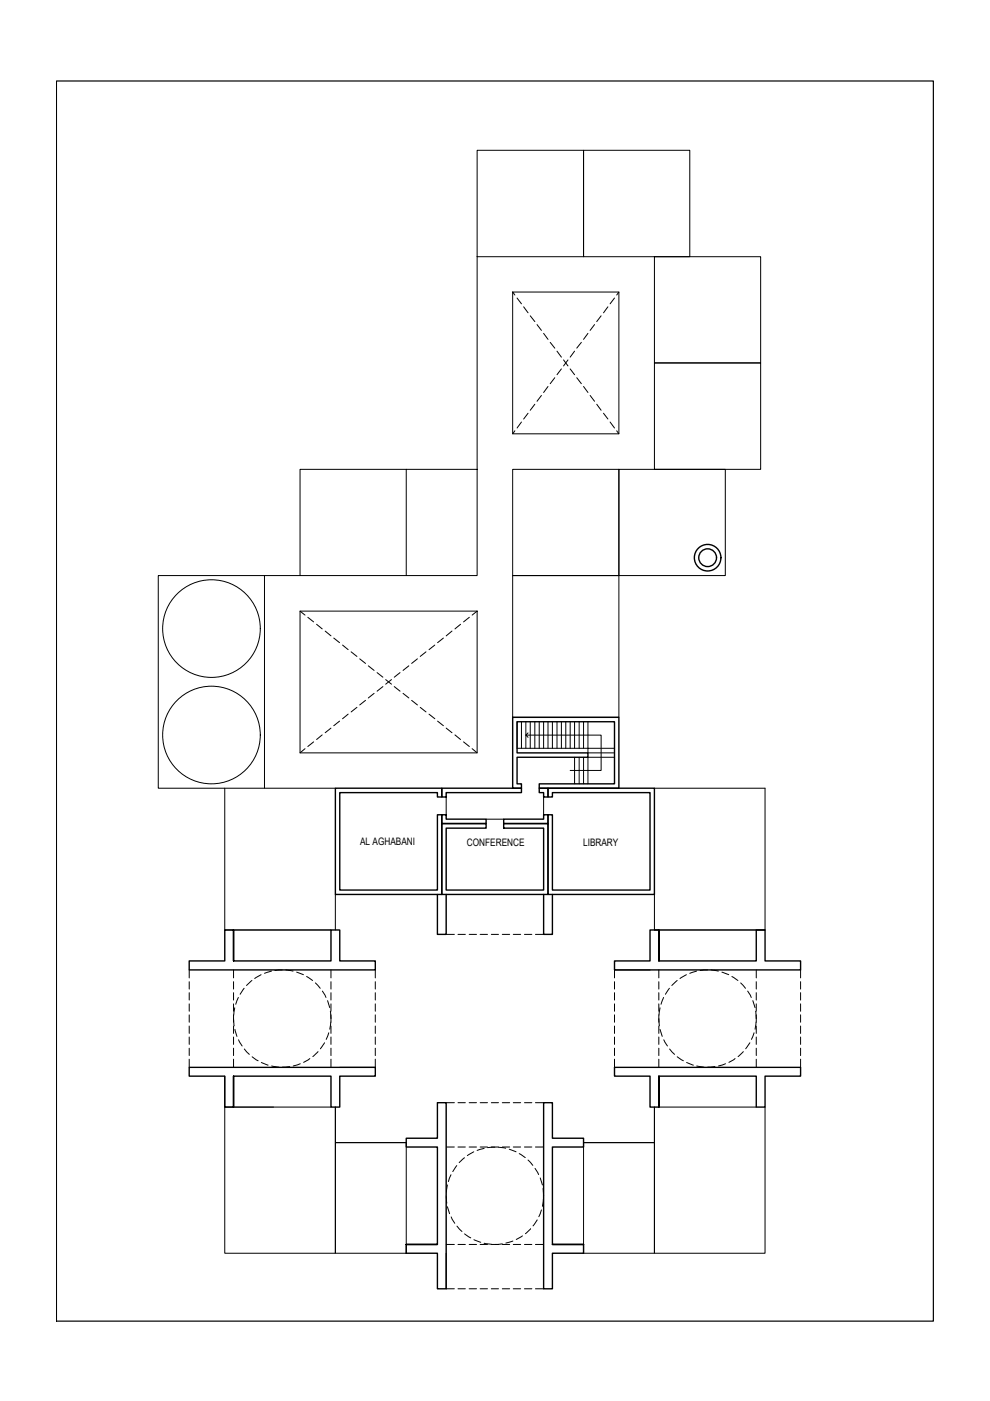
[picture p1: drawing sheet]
<svg xmlns="http://www.w3.org/2000/svg" width="210mm" height="297mm" viewBox="0 0 210 297" stroke-linecap="round" stroke-linejoin="round" font-family="sans-serif">
<defs><g id="words">
<g font-size="2.2">
<text x="76.4" y="179.1">AL AGHABANI</text>
<text x="99" y="179.4">CONFERENCE</text>
<text x="123.6" y="179.4">LIBRARY</text>
</g>
</g></defs>
<!-- layer: 0 -->
<path d="M12 17.2h185.9v262.9h-185.9z" fill="none" stroke="#000" stroke-width=".25"/>
<!-- layer: Elevation 1 -->
<g fill="none" stroke="#000" stroke-width=".21">
<path d="M109.6 153v5.7h15.1v-5.7M110.6 153v5.7M111.5 153v5.7M112.4 153v5.7M113.4 153v5.7M114.3 153v5.7M115.3 153v5.7M116.2 153v5.7M117.1 153v5.7M118.1 153v5.7M119 153v5.7M120 153v5.7"/>
<path d="M120.9 153v5.7M121.8 153v5.7M122.8 153v5.7M123.7 153v5.7M130.3 158.7h-5.6v.9h5.6M94.6 169v3.7M103.1 173.7h3.7M115.3 169v3.7M121.8 160.6v5.6M122.8 160.6v5.6M123.7 160.6v5.6M130.3 160.6h-5.6v5.6"/>
</g>
<!-- layer: Elevation 2 -->
<g fill="none" stroke="#000" stroke-width=".21">
<path d="M101.2 31.9h22.5v22.5h-22.5zM123.7 31.9h22.5v22.5h-22.5zM101.2 54.4v45.1M138.8 54.4h22.5v22.5h-22.5zM108.7 61.9h22.5v30.1h-22.5zM138.8 76.9h22.5v22.6h-22.5zM86.1 99.5h15.1v22.5h-15.1zM86.1 99.5h-22.5v22.5h22.5M108.7 99.5h22.5v22.5h-22.5zM131.2 99.5h22.6v22.5h-22.6zM33.6 122h22.5v45.1h-22.5zM56.1 122h7.5"/>
<path d="M63.6 129.6h37.6v30h-37.6zM108.7 122h22.5v30.1h-22.5zM47.7 167.1v30.1h22.5h-20.7M56.1 167.1h15M138.8 167.1h23.4v30.1h-23.4v-7.6M71.1 189.6v7.6M138.8 197.2h23.4M130.3 205.6h7.5M47.7 228.2v6.5M49.5 234.7h20.7M58 234.7h-10.3v31h23.4v-31v7.6h15M72 226.3h7.6"/>
<path d="M139.7 234.7h20.6M162.2 234.7v31h-23.4v-31v7.6h-15.1M71.1 242.3h15v23.4h-15zM123.7 242.3h15.1v23.4h-15.1zM94.6 265.7v7.5"/>
<circle cx="44.8" cy="133.3" r="10.4"/>
<circle cx="44.8" cy="155.8" r="10.4"/>
</g>
<!-- layer: 0 -->
<path d="M111.5 155.9h16v7.5h-6.6M112 155.4l-.5 .5 .5 .4" fill="none" stroke="#000" stroke-width=".21"/>
<!-- layer: Above -->
<g fill="none" stroke="#000" stroke-width=".21">
<path d="M94.6 198.1h1.7M97.1 198.1h1.6M99.5 198.1h1.5M101.8 198.1h1.6M104.2 198.1h1.5M106.5 198.1h1.6M108.8 198.1h1.6M111.2 198.1h1.6M113.5 198.1h1.8M40.1 205.6v1.7M40.1 208.1v1.6M40.1 210.5v1.5"/>
<path d="M40.1 212.8v1.6M40.1 215.2v1.5M40.1 217.5v1.6M40.1 219.9v1.5M49.5 216l.1 1.5M49.5 205.6v1.7M49.5 208.1v1.6M49.5 210.5v1.5M49.5 212.8v1.6M49.5 215.2v1.5M49.5 217.5v1.6M49.5 219.9v1.5"/>
<path d="M49.8 213.7l-.2 1.5M49.8 218.3l.4 1.4M50.5 211.5l-.5 1.4M51.8 209.5l-.9 1.3M53.4 207.9l-1.1 1M55.4 206.7l-1.4 .8M57.6 205.9l-1.5 .5M59.8 205.6l-1.5 .2M60.6 205.6l1.5 .3M62.9 206.1l1.4 .6M65 207l1.3 .9M66.9 208.4l1 1.1"/>
<path d="M68.4 210.1l.7 1.4M69.5 212.2l.4 1.4M69.7 219l-.5 1.4M70 214.4l.2 1.6M70.1 216.7l-.2 1.5M70.2 205.6v1.7M70.2 208.1v1.6M70.2 210.5v1.5M70.2 212.8v1.6M70.2 215.2v1.5M70.2 217.5v1.6M70.2 219.9v1.5"/>
<path d="M79.6 205.6v1.7M79.6 208.1v1.6M79.6 210.5v1.5M79.6 212.8v1.6M79.6 215.2v1.5M79.6 217.5v1.6M79.6 219.9v1.5M130.3 205.6v1.7M130.3 208.1v1.6M130.3 210.5v1.5M130.3 212.8v1.6M130.3 215.2v1.5"/>
<path d="M130.3 217.5v1.6M130.3 219.9v1.5M139.7 216l.1 1.5M139.7 205.6v1.7M139.7 208.1v1.6M139.7 210.5v1.5M139.7 212.8v1.6M139.7 215.2v1.5M139.7 217.5v1.6M139.7 219.9v1.5M139.9 213.7l-.2 1.5M139.9 218.3l.5 1.4"/>
<path d="M140.7 211.5l-.5 1.4M141.9 209.5l-.8 1.3M143.6 207.9l-1.2 1M145.5 206.7l-1.3 .8M147.7 205.9l-1.5 .5M150 205.6l-1.6 .2M150.8 205.6l1.5 .3M153.1 206.1l1.4 .6M155.2 207l1.2 .9M157 208.4l1.1 1.1M158.5 210.1l.8 1.4M159.6 212.2l.5 1.4"/>
<path d="M159.9 219l-.6 1.4M160.2 214.4l.1 1.6M160.3 216.7l-.2 1.5M160.3 205.6v1.7M160.3 208.1v1.6M160.3 210.5v1.5M160.3 212.8v1.6M160.3 215.2v1.5M160.3 217.5v1.6M160.3 219.9v1.5M169.7 205.6v1.7M169.7 208.1v1.6"/>
<path d="M169.7 210.5v1.5M169.7 212.8v1.6M169.7 215.2v1.5M169.7 217.5v1.6M169.7 219.9v1.5M40.1 222.2v1.6M40.1 224.6v1.7M49.5 222.2v1.6M49.5 224.6v1.7M50.6 220.5l.7 1.3M51.8 222.4l1.1 1.1M53.5 224.1l1.2 .8"/>
<path d="M55.4 225.3l1.4 .5M57.6 226l1.5 .3M61.4 226.1l-1.5 .2M63.7 225.5l-1.5 .5M65.7 224.4l-1.3 .8M67.4 223l-1.1 1M68.8 221.1l-.9 1.3M70.2 222.2v1.6M70.2 224.6v1.7M79.6 222.2v1.6M79.6 224.6v1.7M94.6 233.8h1.7"/>
<path d="M97.1 233.8h1.6M99.5 233.8h1.5M101.8 233.8h1.6M104.2 233.8h1.5M106.5 233.8h1.6M108.8 233.8h1.6M111.2 233.8h1.6M113.5 233.8h1.8M130.3 222.2v1.6M130.3 224.6v1.7M139.7 222.2v1.6M139.7 224.6v1.7"/>
<path d="M140.7 220.5l.8 1.3M142 222.4l1 1.1M143.6 224.1l1.3 .8M145.6 225.3l1.4 .5M147.7 226l1.6 .3M151.6 226.1l-1.5 .2M153.8 225.5l-1.5 .5M155.9 224.4l-1.4 .8M157.6 223l-1.1 1M159 221.1l-.9 1.3M160.3 222.2v1.6M160.3 224.6v1.7"/>
<path d="M169.7 222.2v1.6M169.7 224.6v1.7M94.6 253.6l.1 1.5M94.6 243.2h1.7M94.9 251.2l-.3 1.6M94.9 255.8l.4 1.5M95.6 249.1l-.5 1.4M95.7 258l.7 1.4M96.8 247.1l-.8 1.3M96.9 260l1 1.1M97.1 243.2h1.6M98.5 245.5l-1.1 1"/>
<path d="M99.5 243.2h1.5M100.4 244.2l-1.3 .8M101.8 243.2h1.6M102.6 243.5l-1.4 .4M104.2 243.2h1.5M104.9 243.2l-1.5 .1M105.7 243.2l1.5 .2M106.5 243.2h1.6M108 243.7l1.4 .5M108.8 243.2h1.6M110.1 244.6l1.3 .8M111.2 243.2h1.6"/>
<path d="M112 245.9l1 1.2M113.4 247.7l.8 1.3M113.5 243.2h1.8M113.9 258.6l-.9 1.3M114.5 249.8l.5 1.4M114.8 256.5l-.6 1.5M115.1 252l.2 1.5M115.2 254.2l-.2 1.6M94.6 263.8h1.7M94.6 273.2h1.7M97.1 263.8h1.6M97.1 273.2h1.6"/>
<path d="M98.5 261.6l1.3 .9M99.5 263.8h1.5M99.5 273.2h1.5M100.5 262.8l1.4 .6M101.8 263.8h1.6M101.8 273.2h1.6M102.6 263.6l1.6 .2M104.2 263.8h1.5M104.2 273.2h1.5M106.5 263.7l-1.5 .1M106.5 263.8h1.6M106.5 273.2h1.6"/>
<path d="M108.7 263.1l-1.4 .5M108.8 263.8h1.6M108.8 273.2h1.6M110.8 262l-1.3 .8M111.2 263.8h1.6M111.2 273.2h1.6M112.5 260.5l-1.1 1.1M113.5 263.8h1.8M113.5 273.2h1.8"/>
</g>
<!-- layer: Wall -->
<g fill="none" stroke="#000" stroke-width=".3">
<path d="M108.7 152.1h22.5v15h-16.9v-.9h16v-13.2h-20.7v6.6h15.1v1h-15.1v5.6h1v.9h-1.9zM71.1 167.1h22.6v1.9h-1v-1h-20.7v20.7h20.7v-16h1v16.9h-22.6zM93.7 174.6h9.4v1h-8.5v13.1h20.7v-13.1h-8.5v-1h9.4v15h-22.5zM93.7 172.7h.9v1h8.5v.9h-9.4zM93.7 167.1h16.9v.9h-16v1h-.9zM106.8 173.7h8.5v-1h.9v1.9h-9.4zM114.3 167.1h1.9v1.9h-.9v-1h-1zM116.2 167.1h22.6v22.5h-22.6v-16.9h.9v16h20.7v-20.7h-20.7v1h-.9zM49.5 197.2h-1.8v6.5h-7.6v1.9h39.5v-1.9h-7.6v-6.5h-1.8v6.5h-20.7v-6.5v6.5M92.7 189.6v8.5h1.9v-8.5M115.3 189.6v8.5h1.8v-8.5M139.7 197.2h-1.9v6.5h-7.5v1.9h39.4v-1.9h-7.5v-6.5h-1.9v6.5h-20.6v-6.5v6.5"/>
<path d="M49.5 228.2v6.5v-6.5h20.7v6.5h1.8v-6.5h7.6v-1.9h-39.5v1.9h7.6v6.5h1.8M139.7 228.2v6.5v-6.5h20.6v6.5h1.9v-6.5h7.5v-1.9h-39.4v1.9h7.5v6.5h1.9M86.1 263.8v1.9h6.6v7.5h1.9v-39.4h-1.9v7.5h-6.6v1.9h6.6v20.6h-6.6h6.6M117.1 263.8h6.6h-6.6v-20.6h6.6v-1.9h-6.6v-7.5h-1.8v39.4h1.8v-7.5h6.6v-1.9"/>
<circle cx="150" cy="118.2" r="2.82"/>
<circle cx="150" cy="118.2" r="1.88"/>
</g>
<!-- layer: Hatch -->
<g fill="none" stroke="#000" stroke-width=".21">
<path d="M108.7 61.9l.5 .7M109.6 63.2l1 1.2M111 65.1l1 1.2M112.4 67l1 1.2M113.9 68.8l.9 1.2M115.3 70.7l.9 1.3M116.7 72.6l.9 1.2M118.1 74.5l.9 1.2M119 78.2l-.9 1.2M119.5 76.3l.9 1.3M120.4 76.3l-.9 1.3M120.9 78.2l.9 1.2"/>
<path d="M121.8 74.5l-.9 1.2M123.3 72.6l-1 1.2M124.7 70.7l-1 1.3M126.1 68.8l-1 1.2M127.5 67l-1 1.2M128.9 65.1l-.9 1.2M130.3 63.2l-.9 1.2M131.2 61.9l-.4 .7M109.2 91.3l-.5 .7M110.6 89.5l-1 1.2M112 87.6l-1 1.2M113.4 85.7l-1 1.3"/>
<path d="M114.8 83.8l-.9 1.3M116.2 81.9l-.9 1.3M117.6 80.1l-.9 1.3M122.3 80.1l1 1.3M123.7 81.9l1 1.3M125.1 83.8l1 1.3M126.5 85.7l1 1.3M128 87.6l.9 1.2M129.4 89.5l.9 1.2M130.8 91.3l.4 .7M63.6 129.6l1.1 .8M65.3 130.9l1.2 1"/>
<path d="M67.1 132.4l1.2 .9M68.9 133.8l1.3 1M70.8 135.3l1.2 1M72.6 136.8l1.2 .9M74.5 138.2l1.2 1M76.3 139.7l1.2 1M88.5 139.7l-1.2 1M90.3 138.2l-1.2 1M92.2 136.8l-1.2 .9M94 135.3l-1.2 1M95.8 133.8l-1.2 1M97.6 132.4l-1.1 .9"/>
<path d="M99.5 130.9l-1.2 1M101.2 129.6l-1.1 .8M64.7 158.7l-1.1 .9M66.5 157.3l-1.2 1M68.3 155.8l-1.2 1M70.2 154.4l-1.3 .9M72 152.9l-1.2 1M73.8 151.4l-1.2 1M75.7 150l-1.2 .9M77.5 148.5l-1.2 1M78.1 141.2l1.2 .9M79.3 147l-1.2 1"/>
<path d="M80 142.6l1.2 1M81.2 145.6l-1.2 .9M81.8 144.1l1.2 1M83 144.1l-1.2 1M83.6 145.6l1.2 .9M84.8 142.6l-1.2 1M85.5 147l1.2 1M86.7 141.2l-1.2 .9M87.3 148.5l1.2 1M89.1 150l1.2 .9M91 151.4l1.2 1M92.8 152.9l1.2 1"/>
<path d="M94.6 154.4l1.2 .9M96.5 155.8l1.1 1M98.3 157.3l1.2 1M100.1 158.7l1.1 .9"/>
</g>
<use href="#words"/>
</svg>
